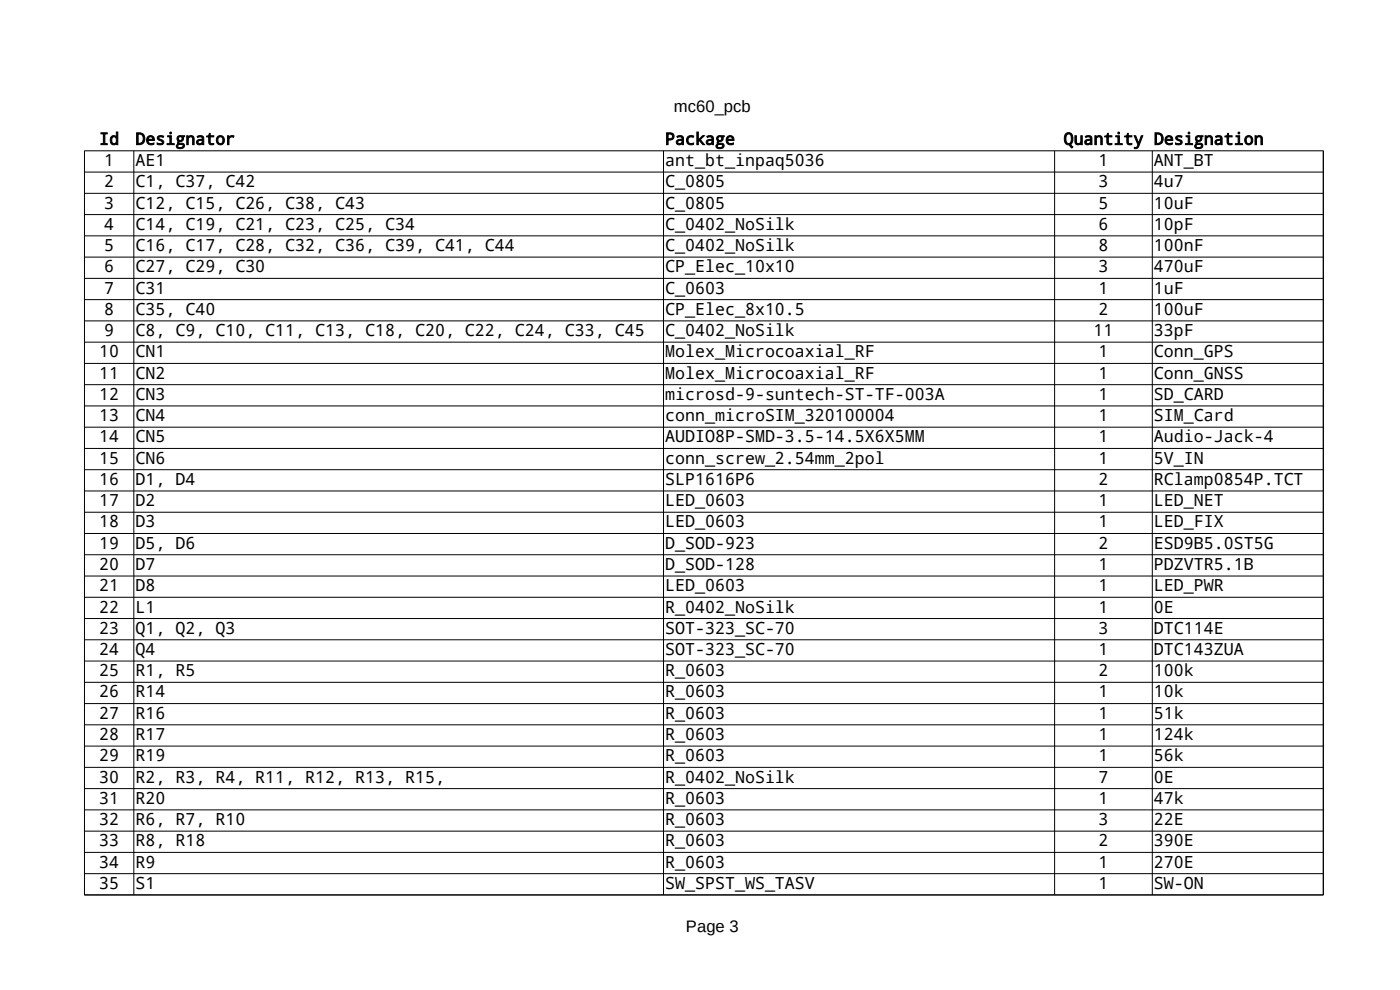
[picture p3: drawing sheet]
<svg xmlns="http://www.w3.org/2000/svg" width="297mm" height="210mm" viewBox="0 0 297 210" stroke-linecap="round" stroke-linejoin="round" font-family="sans-serif">
<defs><g id="words">
<g font-size="3.5">
<text x="143" y="23.7">mc60_pcb</text>
<text x="21" y="30.7">Id</text>
<text x="22.1" y="35.2">1</text>
<text x="28.7" y="30.7">Designator</text>
<text x="28.7" y="35.2">AE1</text>
<text x="141.1" y="30.7">Package</text>
<text x="141.1" y="35.2">ant_bt_inpaq5036</text>
<text x="225.6" y="30.7">Quantity Designation</text>
<text x="233" y="35.2">1</text>
<text x="244.8" y="35.2">ANT_BT</text>
<text x="22.1" y="39.7">2</text>
<text x="28.7" y="39.7">C1, C37, C42</text>
<text x="141.1" y="39.7">C_0805</text>
<text x="233" y="39.7">3</text>
<text x="244.8" y="39.7">4u7</text>
<text x="22.1" y="44.2">3</text>
<text x="28.7" y="44.2">C12, C15, C26, C38, C43</text>
<text x="141.1" y="44.2">C_0805</text>
<text x="233" y="44.2">5</text>
<text x="244.8" y="44.2">10uF</text>
<text x="22.1" y="48.8">4</text>
<text x="22.1" y="53.2">5</text>
<text x="28.7" y="48.8">C14, C19, C21, C23, C25, C34</text>
<text x="28.7" y="53.2">C16, C17, C28, C32, C36, C39, C41, C44</text>
<text x="141.1" y="48.8">C_0402_NoSilk</text>
<text x="141.1" y="53.2">C_0402_NoSilk</text>
<text x="233" y="48.8">6</text>
<text x="233" y="53.2">8</text>
<text x="244.8" y="48.8">10pF</text>
<text x="244.8" y="53.2">100nF</text>
<text x="22.1" y="57.8">6</text>
<text x="28.7" y="57.8">C27, C29, C30</text>
<text x="141.1" y="57.8">CP_Elec_10x10</text>
<text x="233" y="57.8">3</text>
<text x="244.8" y="57.8">470uF</text>
<text x="22.1" y="62.3">7</text>
<text x="28.7" y="62.3">C31</text>
<text x="141.1" y="62.3">C_0603</text>
<text x="233" y="62.3">1</text>
<text x="244.8" y="62.3">1uF</text>
<text x="22.1" y="66.8">8</text>
<text x="22.1" y="71.3">9</text>
<text x="28.7" y="66.8">C35, C40</text>
<text x="28.7" y="71.3">C8, C9, C10, C11, C13, C18, C20, C22, C24, C33, C45</text>
<text x="141.1" y="66.8">CP_Elec_8x10.5</text>
<text x="141.1" y="71.3">C_0402_NoSilk</text>
<text x="232" y="71.3">11</text>
<text x="233" y="66.8">2</text>
<text x="244.8" y="66.8">100uF</text>
<text x="244.8" y="71.3">33pF</text>
<text x="21" y="75.8">10</text>
<text x="28.7" y="75.8">CN1</text>
<text x="141.1" y="75.8">Molex_Microcoaxial_RF</text>
<text x="233" y="75.8">1</text>
<text x="244.8" y="75.8">Conn_GPS</text>
<text x="21" y="80.3">11</text>
<text x="28.7" y="80.3">CN2</text>
<text x="141.1" y="80.3">Molex_Microcoaxial_RF</text>
<text x="233" y="80.3">1</text>
<text x="244.8" y="80.3">Conn_GNSS</text>
<text x="21" y="84.8">12</text>
<text x="21" y="89.3">13</text>
<text x="28.7" y="84.8">CN3</text>
<text x="28.7" y="89.3">CN4</text>
<text x="141.1" y="84.8">microsd-9-suntech-ST-TF-003A</text>
<text x="141.1" y="89.3">conn_microSIM_320100004</text>
<text x="233" y="84.8">1</text>
<text x="233" y="89.3">1</text>
<text x="244.8" y="84.8">SD_CARD</text>
<text x="244.8" y="89.3">SIM_Card</text>
<text x="21" y="93.8">14</text>
<text x="28.7" y="93.8">CN5</text>
<text x="141.1" y="93.8">AUDIO8P-SMD-3.5-14.5X6X5MM</text>
<text x="233" y="93.8">1</text>
<text x="244.8" y="93.8">Audio-Jack-4</text>
<text x="21" y="98.4">15</text>
<text x="28.7" y="98.4">CN6</text>
<text x="141.1" y="98.4">conn_screw_2.54mm_2pol</text>
<text x="233" y="98.4">1</text>
<text x="244.8" y="98.4">5V_IN</text>
<text x="21" y="102.9">16</text>
<text x="21" y="107.4">17</text>
<text x="28.7" y="102.9">D1, D4</text>
<text x="28.7" y="107.4">D2</text>
<text x="141.1" y="102.9">SLP1616P6</text>
<text x="141.1" y="107.4">LED_0603</text>
<text x="233" y="102.9">2</text>
<text x="233" y="107.4">1</text>
<text x="244.8" y="102.9">RClamp0854P.TCT</text>
<text x="244.8" y="107.4">LED_NET</text>
<text x="21" y="111.9">18</text>
<text x="28.7" y="111.9">D3</text>
<text x="141.1" y="111.9">LED_0603</text>
<text x="233" y="111.9">1</text>
<text x="244.8" y="111.9">LED_FIX</text>
<text x="21" y="116.4">19</text>
<text x="28.7" y="116.4">D5, D6</text>
<text x="141.1" y="116.4">D_SOD-923</text>
<text x="233" y="116.4">2</text>
<text x="244.8" y="116.4">ESD9B5.0ST5G</text>
<text x="21" y="120.9">20</text>
<text x="21" y="125.4">21</text>
<text x="28.7" y="120.9">D7</text>
<text x="28.7" y="125.4">D8</text>
<text x="141.1" y="120.9">D_SOD-128</text>
<text x="141.1" y="125.4">LED_0603</text>
<text x="233" y="120.9">1</text>
<text x="233" y="125.4">1</text>
<text x="244.8" y="120.9">PDZVTR5.1B</text>
<text x="244.8" y="125.4">LED_PWR</text>
<text x="21" y="129.9">22</text>
<text x="28.7" y="129.9">L1</text>
<text x="141.1" y="129.9">R_0402_NoSilk</text>
<text x="233" y="129.9">1</text>
<text x="244.8" y="129.9">0E</text>
<text x="21" y="134.4">23</text>
<text x="28.7" y="134.4">Q1, Q2, Q3</text>
<text x="141.1" y="134.4">SOT-323_SC-70</text>
<text x="233" y="134.4">3</text>
<text x="244.8" y="134.4">DTC114E</text>
<text x="21" y="138.9">24</text>
<text x="21" y="143.4">25</text>
<text x="28.7" y="138.9">Q4</text>
<text x="28.7" y="143.4">R1, R5</text>
<text x="141.1" y="138.9">SOT-323_SC-70</text>
<text x="141.1" y="143.4">R_0603</text>
<text x="233" y="138.9">1</text>
<text x="233" y="143.4">2</text>
<text x="244.8" y="138.9">DTC143ZUA</text>
<text x="244.8" y="143.4">100k</text>
<text x="21" y="148">26</text>
<text x="28.7" y="148">R14</text>
<text x="141.1" y="148">R_0603</text>
<text x="233" y="148">1</text>
<text x="244.8" y="148">10k</text>
<text x="21" y="152.5">27</text>
<text x="28.7" y="152.5">R16</text>
<text x="141.1" y="152.5">R_0603</text>
<text x="233" y="152.5">1</text>
<text x="244.8" y="152.5">51k</text>
<text x="21" y="157">28</text>
<text x="21" y="161.5">29</text>
<text x="28.7" y="157">R17</text>
<text x="28.7" y="161.5">R19</text>
<text x="141.1" y="157">R_0603</text>
<text x="141.1" y="161.5">R_0603</text>
<text x="233" y="157">1</text>
<text x="233" y="161.5">1</text>
<text x="244.8" y="157">124k</text>
<text x="244.8" y="161.5">56k</text>
<text x="21" y="166">30</text>
<text x="28.7" y="166">R2, R3, R4, R11, R12, R13, R15,</text>
<text x="141.1" y="166">R_0402_NoSilk</text>
<text x="233" y="166">7</text>
<text x="244.8" y="166">0E</text>
<text x="21" y="170.5">31</text>
<text x="28.7" y="170.5">R20</text>
<text x="141.1" y="170.5">R_0603</text>
<text x="233" y="170.5">1</text>
<text x="244.8" y="170.5">47k</text>
<text x="21" y="175">32</text>
<text x="21" y="179.5">33</text>
<text x="28.7" y="175">R6, R7, R10</text>
<text x="28.7" y="179.5">R8, R18</text>
<text x="141.1" y="175">R_0603</text>
<text x="141.1" y="179.5">R_0603</text>
<text x="233" y="175">3</text>
<text x="233" y="179.5">2</text>
<text x="244.8" y="175">22E</text>
<text x="244.8" y="179.5">390E</text>
<text x="21" y="184">34</text>
<text x="28.7" y="184">R9</text>
<text x="141.1" y="184">R_0603</text>
<text x="233" y="184">1</text>
<text x="244.8" y="184">270E</text>
<text x="21" y="188.6">35</text>
<text x="28.7" y="188.6">S1</text>
<text x="141.1" y="188.6">SW_SPST_WS_TASV</text>
<text x="233" y="188.6">1</text>
<text x="244.8" y="188.6">SW-ON</text>
<text x="145.5" y="197.7">Page 3</text>
</g>
</g></defs>
<g fill="none" stroke="#000" stroke-width=".21">
<path d="M17.9 36.5h262.9M28.4 32v157.9M140.8 32v157.9M223.7 32v157.9M244.4 32v157.9M280.7 32v157.9M280.8 32h-262.9v157.9M17.9 41h262.9M17.9 45.5h262.9M17.9 50h262.9M17.9 54.5h262.9M17.9 59.1h262.9"/>
<path d="M17.9 63.6h262.9M17.9 68.1h262.9M17.9 72.6h262.9M17.9 77.1h262.9M17.9 81.6h262.9M17.9 86.1h262.9M17.9 90.6h262.9M17.9 95.1h262.9M17.9 99.6h262.9M17.9 104.2h262.9M17.9 108.7h262.9M17.9 113.2h262.9"/>
<path d="M17.9 117.7h262.9M17.9 122.2h262.9M17.9 126.7h262.9M17.9 131.2h262.9M17.9 135.7h262.9M17.9 140.2h262.9M17.9 144.7h262.9M17.9 149.3h262.9M17.9 153.8h262.9M17.9 158.3h262.9M17.9 162.8h262.9M17.9 167.3h262.9"/>
<path d="M17.9 171.8h262.9M17.9 176.3h262.9M17.9 180.8h262.9M17.9 185.3h262.9M17.9 189.8h262.9"/>
</g>
<use href="#words"/>
</svg>
